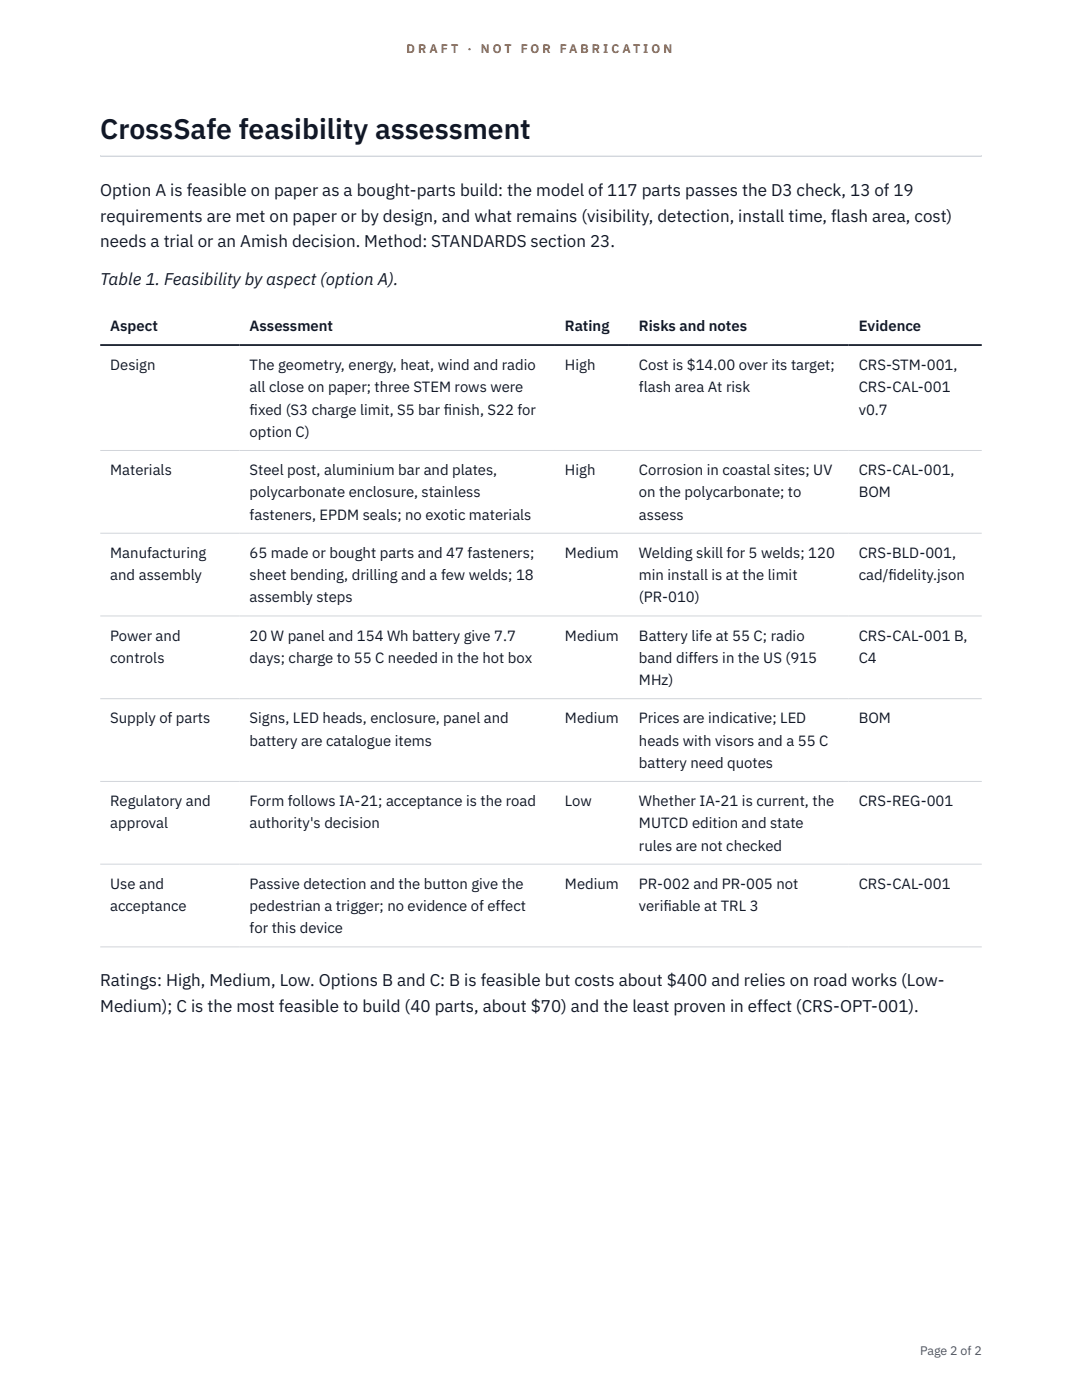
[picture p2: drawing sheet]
<svg xmlns="http://www.w3.org/2000/svg" width="216mm" height="279mm" viewBox="0 0 216 279" stroke-linecap="round" stroke-linejoin="round" font-family="sans-serif">
<defs><g id="words">
<text font-size="5.6" fill="#111827" x="20" y="27.6">CrossSafe feasibility assessment</text>
<g font-size="3.4" fill="#111827">
<text x="20" y="39.1">Option A is feasible on paper as a bought-parts build: the model of 117 parts passes the D3 check, 13 of 19</text>
<text x="20" y="44.2">requirements are met on paper or by design, and what remains (visibility, detection, install time, flash area, cost)</text>
<text x="20" y="49.3">needs a trial or an Amish decision. Method: STANDARDS section 23.</text>
<text x="20" y="57">Table 1. Feasibility by aspect (option A).</text>
<text x="20" y="196.9">Ratings: High, Medium, Low. Options B and C: B is feasible but costs about $400 and relies on road works (Low-</text>
<text x="20" y="202">Medium); C is the most feasible to build (40 parts, about $70) and the least proven in effect (CRS-OPT-001).</text>
</g>
<g font-size="3" fill="#111827">
<text x="22" y="66.1">Aspect</text>
<text x="49.8" y="66.1">Assessment</text>
<text x="112.7" y="66.1">Rating</text>
<text x="127.5" y="66.1">Risks and notes</text>
<text x="171.3" y="66.1">Evidence</text>
<text x="22" y="73.9">Design</text>
<text x="49.8" y="73.9">The geometry, energy, heat, wind and radio</text>
<text x="112.7" y="73.9">High</text>
<text x="127.5" y="73.9">Cost is $14.00 over its target;</text>
<text x="171.3" y="73.9">CRS-STM-001,</text>
<text x="49.8" y="78.3">all close on paper; three STEM rows were</text>
<text x="49.8" y="82.8">f</text>
<text x="49.8" y="82.8">ixed (S3 charge limit, S5 bar f</text>
<text x="88.6" y="82.8">inish, S22 for</text>
<text x="127.5" y="78.3">flash area At risk</text>
<text x="171.3" y="78.3">CRS-CAL-001</text>
<text x="171.3" y="82.8">v0.7</text>
<text x="49.8" y="87.2">option C)</text>
<text x="22" y="94.8">Materials</text>
<text x="49.8" y="94.8">Steel post, aluminium bar and plates,</text>
<text x="112.7" y="94.8">High</text>
<text x="127.5" y="94.8">Corrosion in coastal sites; UV</text>
<text x="171.3" y="94.8">CRS-CAL-001,</text>
<text x="49.8" y="99.3">polycarbonate enclosure, stainless</text>
<text x="127.5" y="99.3">on the polycarbonate; to</text>
<text x="171.3" y="99.3">BOM</text>
<text x="49.8" y="103.7">fasteners, EPDM seals; no exotic materials</text>
<text x="127.5" y="103.7">assess</text>
<text x="22" y="111.3">Manufacturing</text>
<text x="49.8" y="111.3">65 made or bought parts and 47 fasteners;</text>
<text x="112.7" y="111.3">Medium</text>
<text x="127.5" y="111.3">Welding skill for 5 welds; 120</text>
<text x="171.3" y="111.3">CRS-BLD-001,</text>
<text x="22" y="115.8">and assembly</text>
<text x="49.8" y="115.8">sheet bending, drilling and a few welds; 18</text>
<text x="127.5" y="115.8">min install is at the limit</text>
<text x="171.3" y="115.8">cad/f</text>
<text x="177.3" y="115.8">idelity.json</text>
<text x="49.8" y="120.2">assembly steps</text>
<text x="127.5" y="120.2">(PR-010)</text>
<text x="22" y="127.9">Power and</text>
<text x="49.8" y="127.9">20 W panel and 154 Wh battery give 7.7</text>
<text x="112.7" y="127.9">Medium</text>
<text x="127.5" y="127.9">Battery life at 55 C; radio</text>
<text x="171.3" y="127.9">CRS-CAL-001 B,</text>
<text x="22" y="132.3">controls</text>
<text x="49.8" y="132.3">days; charge to 55 C needed in the hot box</text>
<text x="127.5" y="132.3">band differs in the US (915</text>
<text x="127.5" y="136.7">MHz)</text>
<text x="171.3" y="132.3">C4</text>
<text x="22" y="144.4">Supply of parts</text>
<text x="49.8" y="144.4">Signs, LED heads, enclosure, panel and</text>
<text x="49.8" y="148.8">battery are catalogue items</text>
<text x="112.7" y="144.4">Medium</text>
<text x="127.5" y="144.4">Prices are indicative; LED</text>
<text x="127.5" y="148.8">heads with visors and a 55 C</text>
<text x="171.3" y="144.4">BOM</text>
<text x="127.5" y="153.3">battery need quotes</text>
<text x="22" y="160.9">Regulatory and</text>
<text x="49.8" y="160.9">Form follows IA-21; acceptance is the road</text>
<text x="112.7" y="160.9">Low</text>
<text x="127.5" y="160.9">Whether IA-21 is current, the</text>
<text x="171.3" y="160.9">CRS-REG-001</text>
<text x="22" y="165.3">approval</text>
<text x="49.8" y="165.3">authority's decision</text>
<text x="127.5" y="165.3">MUTCD edition and state</text>
<text x="127.5" y="169.8">rules are not checked</text>
<text x="22" y="177.4">Use and</text>
<text x="49.8" y="177.4">Passive detection and the button give the</text>
<text x="112.7" y="177.4">Medium</text>
<text x="127.5" y="177.4">PR-002 and PR-005 not</text>
<text x="171.3" y="177.4">CRS-CAL-001</text>
<text x="22" y="181.8">acceptance</text>
<text x="49.8" y="181.8">pedestrian a trigger; no evidence of effect</text>
<text x="127.5" y="181.8">verif</text>
<text x="132.4" y="181.8">iable at TRL 3</text>
<text x="49.8" y="186.3">for this device</text>
</g>
<g font-size="2.5" fill="#b45309">
<text x="81.1" y="10.5">D R A F T</text>
<text x="93.3" y="10.5">·</text>
<text x="95.9" y="10.5">N O T</text>
<text x="103.9" y="10.5">F O R</text>
<text x="111.7" y="10.5">F A B R I C A T I O N</text>
</g>
<text font-size="2.5" fill="#4b5563" x="183.6" y="270.3">Page 2 of 2</text>
</g></defs>
<path d="M20 31l175.9 .1zM20 31h175.9v.3h-175.9z" fill-rule="evenodd" fill="#d1d5db"/>
<path d="M20 89.9h175.9M20 106.4h175.9M20 122.9h175.9M20 139.4h175.9M20 156h175.9M20 172.5h175.9M20 189h175.9" fill="none" stroke="#d1d5db" stroke-width=".2"/>
<path d="M20 68.9h175.9" fill="none" stroke="#111827" stroke-width=".35"/>
<use href="#words"/>
</svg>
